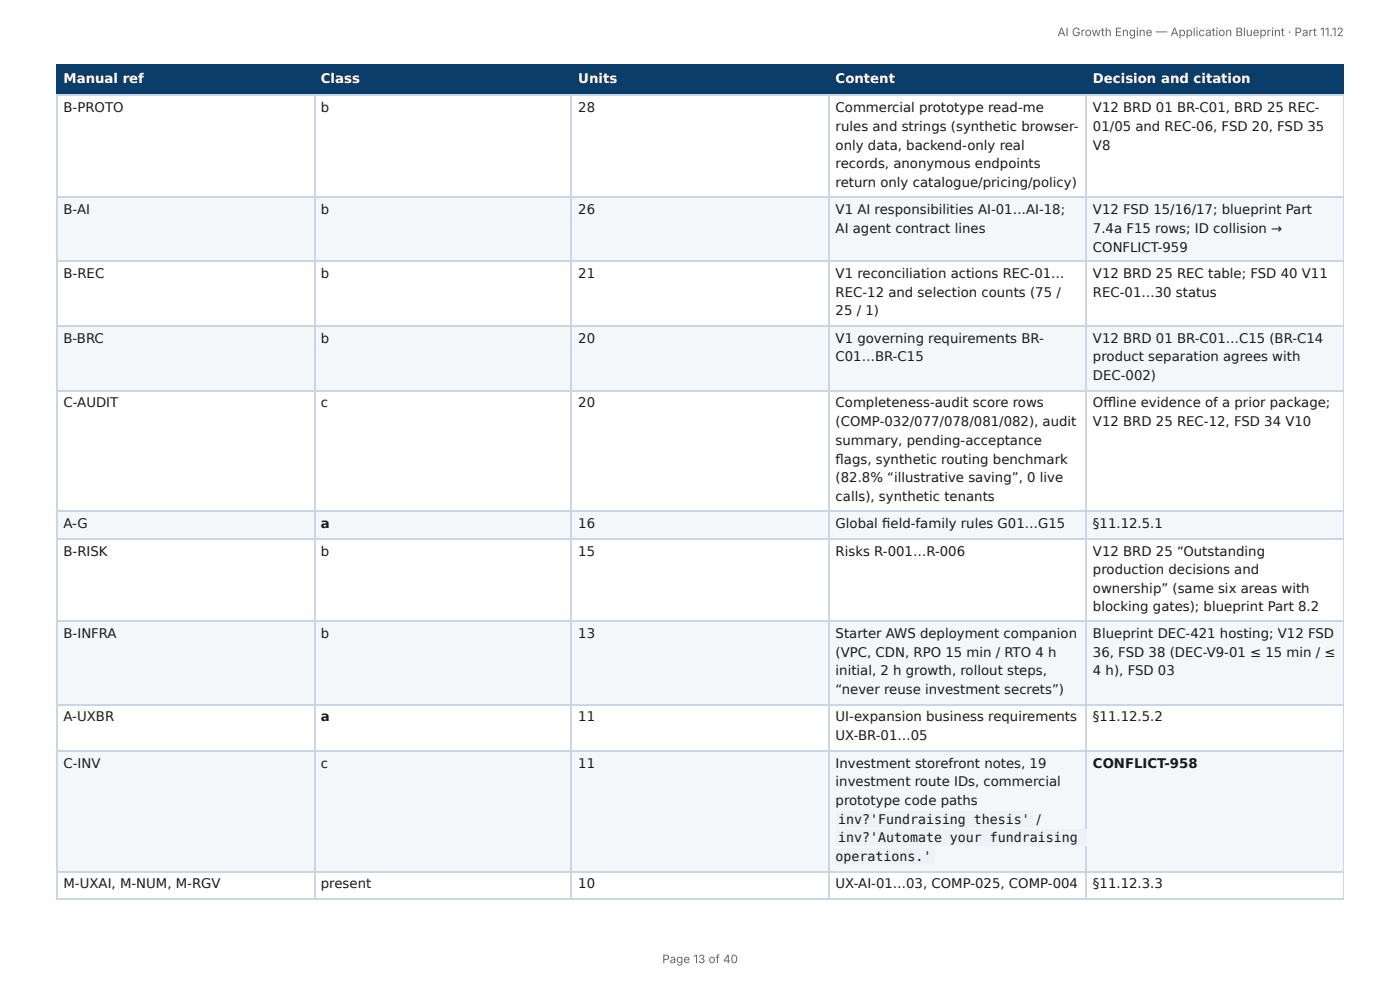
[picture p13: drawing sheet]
<svg xmlns="http://www.w3.org/2000/svg" width="297mm" height="210mm" viewBox="0 0 297 210" stroke-linecap="round" stroke-linejoin="round" font-family="sans-serif">
<defs><g id="words">
<g font-size="2.8" fill="#fff">
<text x="13.5" y="17.7">Manual ref</text>
<text x="68.2" y="17.7">Class</text>
<text x="122.8" y="17.7">Units</text>
<text x="177.5" y="17.7">Content</text>
<text x="232.1" y="17.7">Decision and citation</text>
</g>
<g font-size="2.8" fill="#1a1a1a">
<text x="13.5" y="23.8">B-PROTO</text>
<text x="68.2" y="23.8">b</text>
<text x="122.8" y="23.8">28</text>
<text x="177.5" y="23.8">Commercial prototype read-me</text>
<text x="232.1" y="23.8">V12 BRD 01 BR-C01, BRD 25 REC-</text>
<text x="177.5" y="27.8">rules and strings (synthetic browser-</text>
<text x="232.1" y="27.8">01/05 and REC-06, FSD 20, FSD 35</text>
<text x="177.5" y="31.8">only data, backend-only real</text>
<text x="177.5" y="35.7">records, anonymous endpoints</text>
<text x="232.1" y="31.8">V8</text>
<text x="177.5" y="39.7">return only catalogue/pricing/policy)</text>
<text x="13.5" y="45.5">B-AI</text>
<text x="68.2" y="45.5">b</text>
<text x="122.8" y="45.5">26</text>
<text x="177.5" y="45.5">V1 AI responsibilities AI-01…AI-18;</text>
<text x="232.1" y="45.5">V12 FSD 15/16/17; blueprint Part</text>
<text x="177.5" y="49.5">AI agent contract lines</text>
<text x="232.1" y="49.5">7.4a F15 rows; ID collision →</text>
<text x="232.1" y="53.4">CONFLICT-959</text>
<text x="13.5" y="59">B-REC</text>
<text x="68.2" y="59">b</text>
<text x="122.8" y="59">21</text>
<text x="177.5" y="59">V1 reconciliation actions REC-01…</text>
<text x="232.1" y="59">V12 BRD 25 REC table; FSD 40 V11</text>
<text x="177.5" y="63">REC-12 and selection counts (75 /</text>
<text x="232.1" y="63">REC-01…30 status</text>
<text x="177.5" y="66.9">25 / 1)</text>
<text x="13.5" y="72.8">B-BRC</text>
<text x="68.2" y="72.8">b</text>
<text x="122.8" y="72.8">20</text>
<text x="177.5" y="72.8">V1 governing requirements BR-</text>
<text x="177.5" y="76.7">C01…BR-C15</text>
<text x="232.1" y="72.8">V12 BRD 01 BR-C01…C15 (BR-C14</text>
<text x="232.1" y="76.7">product separation agrees with</text>
<text x="232.1" y="80.7">DEC-002)</text>
<text x="13.5" y="86.5">C-AUDIT</text>
<text x="68.2" y="86.5">c</text>
<text x="122.8" y="86.5">20</text>
<text x="177.5" y="86.5">Completeness-audit score rows</text>
<text x="232.1" y="86.5">Offl ine evidence of a prior package;</text>
<text x="177.5" y="90.5">(COMP-032/077/078/081/082), audit</text>
<text x="177.5" y="94.5">summary, pending-acceptance</text>
<text x="232.1" y="90.5">V12 BRD 25 REC-12, FSD 34 V10</text>
<text x="177.5" y="98.4">fl ags, synthetic routing benchmark</text>
<text x="177.5" y="102.4">(82.8% “illustrative saving”, 0 live</text>
<text x="177.5" y="106.4">calls), synthetic tenants</text>
<text x="13.5" y="112.2">A-G</text>
<text x="68.2" y="112.2">a</text>
<text x="122.8" y="112.2">16</text>
<text x="177.5" y="112.2">Global fi eld-family rules G01…G15</text>
<text x="232.1" y="112.2">§11.12.5.1</text>
<text x="13.5" y="118">B-RISK</text>
<text x="68.2" y="118">b</text>
<text x="122.8" y="118">15</text>
<text x="177.5" y="118">Risks R-001…R-006</text>
<text x="232.1" y="118">V12 BRD 25 “Outstanding</text>
<text x="232.1" y="122">production decisions and</text>
<text x="232.1" y="125.9">ownership” (same six areas with</text>
<text x="232.1" y="129.6">blocking gates); blueprint Part 8.2</text>
<text x="13.5" y="135.5">B-INFRA</text>
<text x="68.2" y="135.5">b</text>
<text x="122.8" y="135.5">13</text>
<text x="177.5" y="135.5">Starter AWS deployment companion</text>
<text x="232.1" y="135.5">Blueprint DEC-421 hosting; V12 FSD</text>
<text x="177.5" y="139.4">(VPC, CDN, RPO 15 min / RTO 4 h</text>
<text x="177.5" y="143.4">initial, 2 h growth, rollout steps,</text>
<text x="232.1" y="139.4">36, FSD 38 (DEC-V9-01 ≤ 15 min / ≤</text>
<text x="232.1" y="143.4">4 h), FSD 03</text>
<text x="177.5" y="147.4">“never reuse investment secrets”)</text>
<text x="13.5" y="153.2">A-UXBR</text>
<text x="68.2" y="153.2">a</text>
<text x="122.8" y="153.2">11</text>
<text x="177.5" y="153.2">UI-expansion business requirements</text>
<text x="232.1" y="153.2">§11.12.5.2</text>
<text x="177.5" y="157.2">UX-BR-01…05</text>
<text x="13.5" y="163">C-INV</text>
<text x="68.2" y="163">c</text>
<text x="122.8" y="163">11</text>
<text x="177.5" y="163">Investment storefront notes, 19</text>
<text x="177.5" y="167">investment route IDs, commercial</text>
<text x="232.1" y="163">CONFLICT-958</text>
<text x="177.5" y="170.9">prototype code paths</text>
<text x="178" y="174.9">inv?'Fundraising thesis'</text>
<text x="178" y="178.9">inv?'Automate your fundraising</text>
<text x="220.2" y="174.9">/</text>
<text x="177.5" y="182.8">operations.'</text>
<text x="13.5" y="188.6">M-UXAI, M-NUM, M-RGV</text>
<text x="68.2" y="188.6">present</text>
<text x="122.8" y="188.6">10</text>
<text x="177.5" y="188.6">UX-AI-01…03, COMP-025, COMP-004</text>
<text x="232.1" y="188.6">§11.12.3.3</text>
</g>
<g font-size="2.5" fill="#666">
<text x="224.6" y="7.7">AI Growth Engine — Application Blueprint · Part 11.12</text>
<text x="140.7" y="204.5">Page 13 of 40</text>
</g>
</g></defs>
<g fill="#0b3d6b">
<path d="M12.2 14h54.5v6.1h-54.5z"/>
<path d="M66.7 14h54.7v6.1h-54.7z"/>
<path d="M121.4 14h54.5v6.1h-54.5z"/>
<path d="M175.9 14h54.8v6.1h-54.8z"/>
<path d="M230.7 14h54.7v6.1h-54.7z"/>
</g>
<g fill="#f4f7fa">
<path d="M12.2 41.8h54.5v13.8h-54.5z"/>
<path d="M66.7 41.8h54.7v13.8h-54.7z"/>
<path d="M121.4 41.8h54.5v13.8h-54.5z"/>
<path d="M175.9 41.8h54.8v13.8h-54.8z"/>
<path d="M230.7 41.8h54.7v13.8h-54.7z"/>
<path d="M12.2 69.3h54.5v13.8h-54.5z"/>
<path d="M66.7 69.3h54.7v13.8h-54.7z"/>
<path d="M121.4 69.3h54.5v13.8h-54.5z"/>
<path d="M175.9 69.3h54.8v13.8h-54.8z"/>
<path d="M230.7 69.3h54.7v13.8h-54.7z"/>
<path d="M12.2 108.5h54.5v5.8h-54.5z"/>
<path d="M66.7 108.5h54.7v5.8h-54.7z"/>
<path d="M121.4 108.5h54.5v5.8h-54.5z"/>
<path d="M175.9 108.5h54.8v5.8h-54.8z"/>
<path d="M230.7 108.5h54.7v5.8h-54.7z"/>
<path d="M12.2 132h54.5v17.8h-54.5z"/>
<path d="M66.7 132h54.7v17.8h-54.7z"/>
<path d="M121.4 132h54.5v17.8h-54.5z"/>
<path d="M175.9 132h54.8v17.8h-54.8z"/>
<path d="M230.7 132h54.7v17.8h-54.7z"/>
<path d="M12.2 159.5h54.5v25.4h-54.5z"/>
<path d="M66.7 159.5h54.7v25.4h-54.7z"/>
<path d="M121.4 159.5h54.5v25.4h-54.5z"/>
<path d="M175.9 159.5h54.8v25.4h-54.8z"/>
<path d="M230.7 159.5h54.7v25.4h-54.7z"/>
</g>
<path d="M11.9 13.9h273.5M12 13.8v6.6M66.8 13.8v6.6M121.3 13.8v6.6M176.1 13.8v6.6M230.6 13.8v6.6M11.9 20.2h273.5" fill="none" stroke="#0b3d6b" stroke-width=".26"/>
<path d="M285.3 13.8v6.6" fill="none" stroke="#0b3d6b" stroke-width=".21"/>
<g fill="none" stroke="#c9d6e3" stroke-width=".26">
<path d="M11.9 20.2h273.5M12 20.4v170.4M66.8 20.4v170.4M121.3 20.4v170.4M176.1 20.4v170.4M230.6 20.4v170.4M11.9 41.9h273.5M11.9 55.4h273.5M11.9 69.2h273.5M11.9 82.9h273.5M11.9 108.6h273.5M11.9 114.4h273.5"/>
<path d="M11.9 131.9h273.5M11.9 149.6h273.5M11.9 159.4h273.5M11.9 185.1h273.5M11.9 190.9h273.5"/>
</g>
<path d="M285.3 20.4v170.4" fill="none" stroke="#c9d6e3" stroke-width=".21"/>
<g fill="#eef2f6">
<path d="M177.5 172.2h41.8v3.5h-41.8z"/>
<path d="M177.5 176.2h53.2v3.5h-53.2z"/>
<path d="M177.5 180.2h20.9v3.4h-20.9z"/>
</g>
<use href="#words"/>
</svg>
